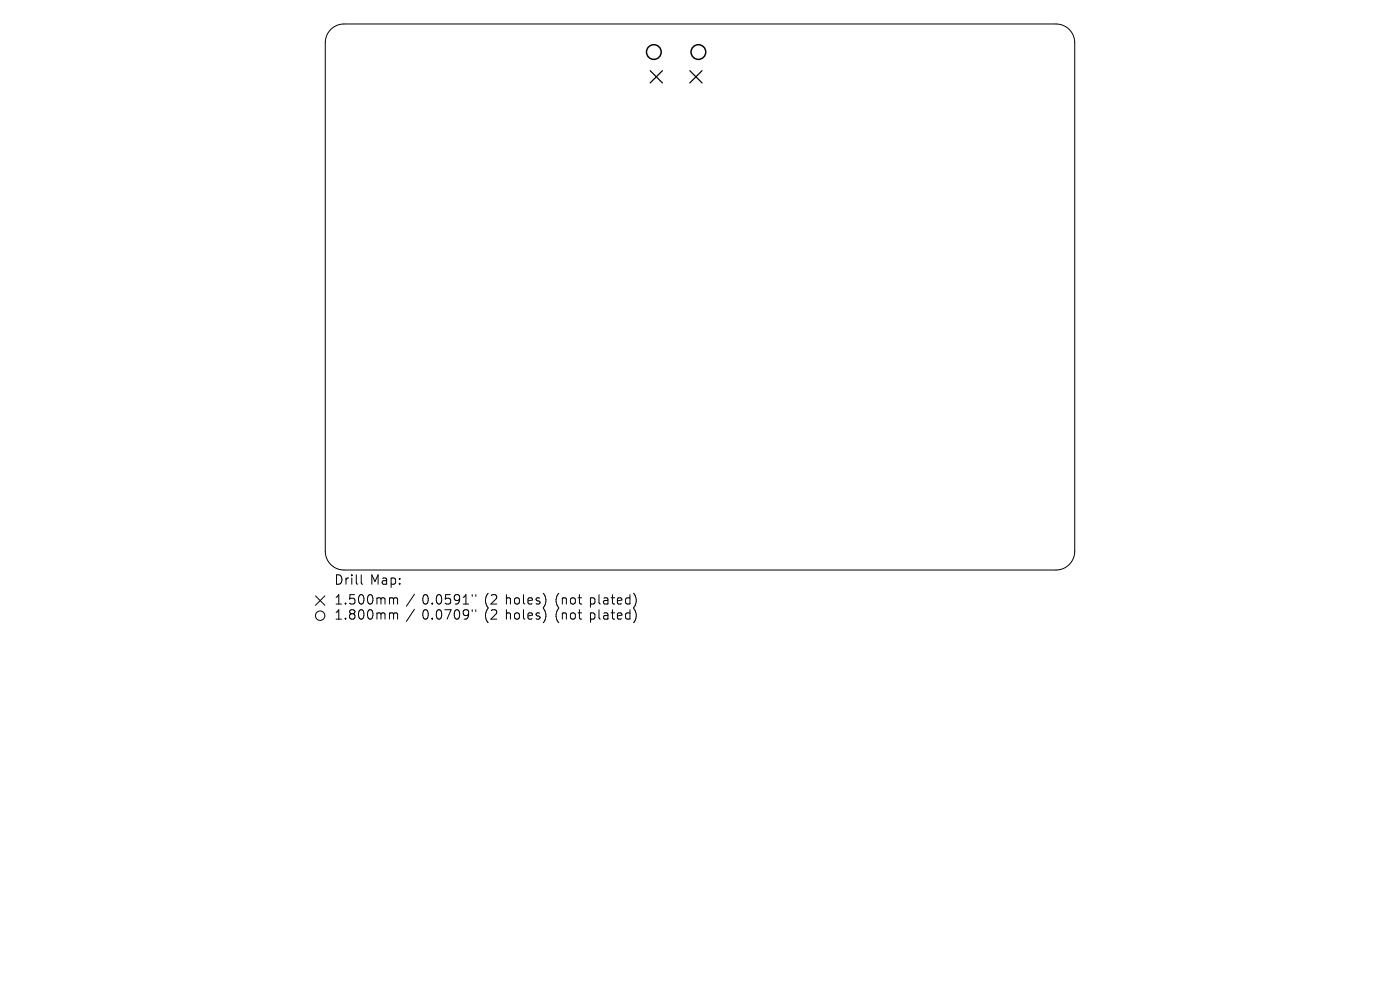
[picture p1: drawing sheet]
<svg xmlns="http://www.w3.org/2000/svg" width="297mm" height="210mm" viewBox="0 0 297 210" stroke-linecap="round" stroke-linejoin="round" font-family="sans-serif">
<defs><g id="words">
<g font-size="2.8">
<text x="70.9" y="124.5">Drill</text>
<text x="78.5" y="124.5">Map:</text>
<text x="70.9" y="128.7">1.500mm</text>
<text x="70.9" y="131.9">1.800mm</text>
<text x="89.5" y="128.7">0.0591&quot;</text>
<text x="89.5" y="131.9">0.0709&quot;</text>
<text x="102.8" y="128.7">(2</text>
<text x="102.8" y="131.9">(2</text>
<text x="107.4" y="128.7">holes)</text>
<text x="107.4" y="131.9">holes)</text>
<text x="118" y="128.7">(not</text>
<text x="118" y="131.9">(not</text>
<text x="125.4" y="128.7">plated)</text>
<text x="125.4" y="131.9">plated)</text>
</g>
</g></defs>
<g fill="none" stroke="#000" stroke-width=".21">
<path d="M70.2 6.2l1.3-.8 1.5-.3h151a4 4 0 0 1 4 4v107.9a4 4 0 0 1-4 3.9h-151a4 4 0 0 1-4-3.9v-107.9l.3-1.6zM66.9 126.4l2 2M68.9 126.4l-2 2M76.6 121.9v1.8l.3 .2M83.2 126.8l.3 .3M83.2 130l.3 .3M83.5 127.1v1M83.5 130.3v1M83.5 127.1l.3-.3 .5 .1v1.2M83.5 130.3l.3-.3 .5 .1v1.2M87.9 126l-1.7 2.6M87.9 129.2l-1.7 2.6"/>
<path d="M100.2 126.1v.4M100.2 129.3v.4M100.9 126.1v.4M100.9 129.3v.4M115.7 126.7v1.3M115.7 129.9v1.3M134.5 125.9a2.35 2.35 0 0 1 0 2.9M134.5 129.1a2.35 2.35 0 0 1 0 2.9"/>
<circle cx="67.9" cy="130.6" r="1"/>
</g>
<path d="M137.9 15l2.6 2.6M140.5 15l-2.6 2.6M146.3 15l2.6 2.6M148.9 15l-2.6 2.6" fill="none" stroke="#000" stroke-width=".26"/>
<g fill="none" stroke="#000" stroke-width=".31">
<circle cx="138.7" cy="11" r="1.56"/>
<circle cx="148.2" cy="11" r="1.56"/>
</g>
<use href="#words"/>
</svg>
